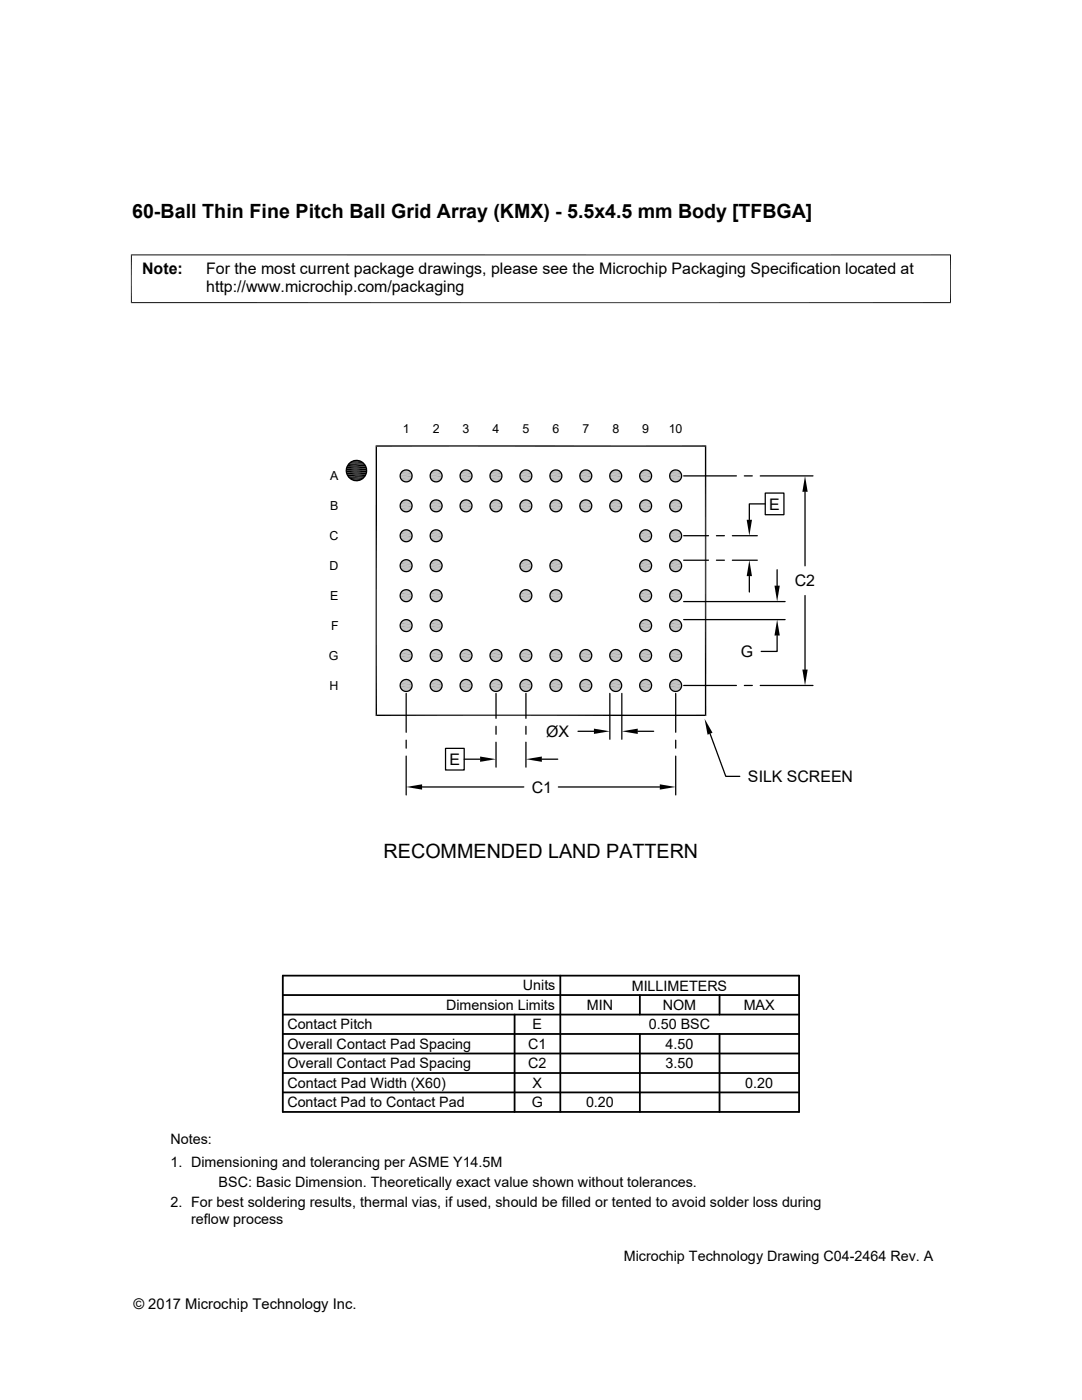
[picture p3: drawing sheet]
<svg xmlns="http://www.w3.org/2000/svg" width="216mm" height="279mm" viewBox="0 0 216 279" stroke-linecap="round" stroke-linejoin="round" font-family="sans-serif">
<defs><g id="words">
<g font-size="3.9">
<text x="26.4" y="43.5">60-Ball Thin Fine Pitch Ball Grid Array (KMX) - 5.5x4.5 mm Body [TFBGA]</text>
<text x="76.5" y="171.1">RECOMMENDED LAND PATTERN</text>
</g>
<g font-size="3.2">
<text x="28.4" y="54.6">Note:</text>
<text x="41.1" y="54.6">For the most current package drawings, please see the Microchip Packaging Specification located at</text>
<text x="41.1" y="58.3">http://www.microchip.com/packaging</text>
<text x="153.5" y="101.7">E</text>
<text x="158.6" y="117">C2</text>
<text x="147.8" y="131.1">G</text>
<text x="109" y="147">ØX</text>
<text x="89.7" y="152.7">E</text>
<text x="106.1" y="158.2">C1</text>
<text x="149.2" y="156.1">SILK SCREEN</text>
</g>
<g font-size="2.9">
<text x="104.3" y="197.7">Units</text>
<text x="126" y="197.7">MILLIMETERS</text>
<text x="89" y="201.6">Dimension Limits</text>
<text x="117.1" y="201.6">MIN</text>
<text x="132.3" y="201.6">NOM</text>
<text x="148.4" y="201.6">MAX</text>
<text x="57.3" y="209.3">Overall Contact Pad Spacing</text>
<text x="57.3" y="205.4">Contact Pitch</text>
<text x="105.4" y="209.3">C1</text>
<text x="106.3" y="205.4">E</text>
<text x="129.5" y="205.4">0.50 BSC</text>
<text x="132.8" y="209.3">4.50</text>
<text x="57.3" y="213.2">Overall Contact Pad Spacing</text>
<text x="105.4" y="213.2">C2</text>
<text x="132.8" y="213.2">3.50</text>
<text x="57.3" y="217.1">Contact Pad Width (X60)</text>
<text x="57.3" y="221">Contact Pad to Contact Pad</text>
<text x="106.1" y="221">G</text>
<text x="106.3" y="217.1">X</text>
<text x="116.9" y="221">0.20</text>
<text x="148.7" y="217.1">0.20</text>
<text x="34" y="232.9">1. Dimensioning and tolerancing per ASME Y14.5M</text>
<text x="34" y="228.3">Notes:</text>
<text x="43.6" y="236.9">BSC: Basic Dimension. Theoretically exact value shown without tolerances.</text>
<text x="34" y="241">2. For best soldering results, thermal vias, if used, should be filled or tented to avoid solder loss during</text>
<text x="38.1" y="244.3">reflow process</text>
<text x="124.5" y="251.7">Microchip Technology Drawing C04-2464 Rev. A</text>
<text x="26.6" y="261.3">© 2017 Microchip Technology Inc.</text>
</g>
<g font-size="2.5">
<text x="80.4" y="86.4">1</text>
<text x="86.3" y="86.4">2</text>
<text x="92.3" y="86.4">3</text>
<text x="98.3" y="86.4">4</text>
<text x="104.3" y="86.4">5</text>
<text x="110.2" y="86.4">6</text>
<text x="116.2" y="86.4">7</text>
<text x="122.2" y="86.4">8</text>
<text x="128.2" y="86.4">9</text>
<text x="133.4" y="86.4">10</text>
<text x="65.9" y="95.9">A</text>
<text x="65.9" y="101.8">B</text>
<text x="65.8" y="107.8">C</text>
<text x="65.8" y="113.8">D</text>
<text x="65.9" y="119.8">E</text>
<text x="66.1" y="125.7">F</text>
<text x="65.6" y="131.7">G</text>
<text x="65.8" y="137.7">H</text>
</g>
</g></defs>
<g fill="#b3b3b3">
<path d="M80.7 93.8h.7z"/>
<path d="M86.7 93.8h.6z"/>
<path d="M92.7 93.8h.6z"/>
<path d="M98.7 93.8h.6z"/>
<path d="M104.6 93.8h.6z"/>
<path d="M110.6 93.8h.6z"/>
<path d="M116.6 93.8h.6z"/>
<path d="M122.6 93.8h.6z"/>
<path d="M128.5 93.8h.6z"/>
<path d="M134.5 93.8h.6z"/>
<path d="M134.2 93.9l.3-.1 .9 .1z"/>
<path d="M134.5 93.8l.9 .1z"/>
<path d="M128.2 93.9l.3-.1 .9 .1z"/>
<path d="M128.5 93.8l.9 .1z"/>
<path d="M122.3 93.9l.3-.1 .9 .1z"/>
<path d="M122.6 93.8l.9 .1z"/>
<path d="M116.3 93.9l.3-.1 .9 .1z"/>
<path d="M116.6 93.8l.9 .1z"/>
<path d="M110.3 93.9l.3-.1 .9 .1z"/>
<path d="M110.6 93.8l.9 .1z"/>
<path d="M104.4 93.9l.2-.1 .9 .1z"/>
<path d="M104.6 93.8l.9 .1z"/>
<path d="M98.4 93.9l.3-.1 .9 .1z"/>
<path d="M98.7 93.8l.9 .1z"/>
<path d="M92.4 93.9l.3-.1 .9 .1z"/>
<path d="M92.7 93.8l.9 .1z"/>
<path d="M86.4 93.9l.3-.1 .9 .1z"/>
<path d="M86.7 93.8l.9 .1z"/>
<path d="M80.5 93.9l.2-.1 .9 .1z"/>
<path d="M80.7 93.8l.9 .1z"/>
<path d="M134 94.1l.2-.2 1.5 .2z"/>
<path d="M134.2 93.9h1.2l.3 .2z"/>
<path d="M128 94.1l.2-.2 1.5 .2z"/>
<path d="M128.2 93.9h1.2l.3 .2z"/>
<path d="M122 94.1l.3-.2 1.4 .2z"/>
<path d="M122.3 93.9h1.2l.2 .2z"/>
<path d="M116 94.1l.3-.2 1.4 .2z"/>
<path d="M116.3 93.9h1.2l.2 .2z"/>
<path d="M110.1 94.1l.2-.2 1.5 .2z"/>
<path d="M110.3 93.9h1.2l.3 .2z"/>
<path d="M104.1 94.1l.3-.2 1.4 .2z"/>
<path d="M104.4 93.9h1.1l.3 .2z"/>
<path d="M98.1 94.1l.3-.2 1.4 .2z"/>
<path d="M98.4 93.9h1.2l.2 .2z"/>
<path d="M92.1 94.1l.3-.2 1.4 .2z"/>
<path d="M92.4 93.9h1.2l.2 .2z"/>
<path d="M86.2 94.1l.2-.2 1.5 .2z"/>
<path d="M86.4 93.9h1.2l.3 .2z"/>
<path d="M80.2 94.1l.3-.2 1.4 .2z"/>
<path d="M80.5 93.9h1.1l.3 .2z"/>
</g>
<path d="M133.8 94.3h2" fill="none" stroke="#b3b3b3" stroke-width=".25"/>
<path d="M134 94.1h1.7l.1 .3z" fill="#b3b3b3"/>
<path d="M127.8 94.3h2.1" fill="none" stroke="#b3b3b3" stroke-width=".25"/>
<path d="M128 94.1h1.7l.2 .3z" fill="#b3b3b3"/>
<path d="M121.8 94.3h2.1" fill="none" stroke="#b3b3b3" stroke-width=".25"/>
<path d="M122 94.1h1.7l.2 .3z" fill="#b3b3b3"/>
<path d="M115.8 94.3h2.1" fill="none" stroke="#b3b3b3" stroke-width=".25"/>
<path d="M116 94.1h1.7l.2 .3z" fill="#b3b3b3"/>
<path d="M109.9 94.3h2.1" fill="none" stroke="#b3b3b3" stroke-width=".25"/>
<path d="M110.1 94.1h1.7l.2 .3z" fill="#b3b3b3"/>
<path d="M103.9 94.3h2.1" fill="none" stroke="#b3b3b3" stroke-width=".25"/>
<path d="M104.1 94.1h1.7l.2 .3z" fill="#b3b3b3"/>
<path d="M97.9 94.3h2.1" fill="none" stroke="#b3b3b3" stroke-width=".25"/>
<path d="M98.1 94.1h1.7l.2 .3z" fill="#b3b3b3"/>
<path d="M92 94.3h2" fill="none" stroke="#b3b3b3" stroke-width=".25"/>
<path d="M92.1 94.1h1.7l.2 .3z" fill="#b3b3b3"/>
<path d="M86 94.3h2.1" fill="none" stroke="#b3b3b3" stroke-width=".25"/>
<path d="M86.2 94.1h1.7l.2 .3z" fill="#b3b3b3"/>
<path d="M80 94.3h2.1" fill="none" stroke="#b3b3b3" stroke-width=".25"/>
<path d="M80.2 94.1h1.7l.2 .3z" fill="#b3b3b3"/>
<g fill="none" stroke="#b3b3b3" stroke-width=".28">
<path d="M79.9 95.4h2.3M79.9 94.5h2.3M85.9 95.4h2.3M85.9 94.5h2.3M91.8 95.4h2.3M91.8 94.5h2.3M97.8 94.5h2.3M97.8 95.4h2.3M103.8 95.4h2.3M103.8 94.5h2.3M109.8 94.5h2.3M109.8 95.4h2.3"/>
<path d="M115.7 95.4h2.3M115.7 94.5h2.3M121.7 94.5h2.3M121.7 95.4h2.3M127.7 94.5h2.3M127.7 95.4h2.3M133.7 95.4h2.3M133.7 94.5h2.3"/>
</g>
<g fill="none" stroke="#b3b3b3" stroke-width=".32">
<path d="M79.8 94.8h2.4M79.8 95.1h2.4M85.8 94.8h2.4M85.8 95.1h2.4M91.8 94.8h2.4M91.8 95.1h2.4M97.8 94.8h2.4M97.8 95.1h2.4M103.7 94.8h2.4M103.7 95.1h2.4M109.7 94.8h2.4M109.7 95.1h2.4"/>
<path d="M115.7 94.8h2.4M115.7 95.1h2.4M121.7 94.8h2.4M121.7 95.1h2.4M127.6 95.1h2.4M127.6 94.8h2.4M133.6 94.8h2.4M133.6 95.1h2.4"/>
</g>
<path d="M133.8 95.6l1.9 .2h-1.7z" fill="#b3b3b3"/>
<path d="M133.8 95.7h2" fill="none" stroke="#b3b3b3" stroke-width=".25"/>
<path d="M127.8 95.6l1.9 .2h-1.7z" fill="#b3b3b3"/>
<path d="M127.8 95.7h2.1" fill="none" stroke="#b3b3b3" stroke-width=".25"/>
<path d="M121.8 95.6l1.9 .2h-1.7z" fill="#b3b3b3"/>
<path d="M121.8 95.7h2.1" fill="none" stroke="#b3b3b3" stroke-width=".25"/>
<path d="M115.8 95.6l1.9 .2h-1.7z" fill="#b3b3b3"/>
<path d="M115.8 95.7h2.1" fill="none" stroke="#b3b3b3" stroke-width=".25"/>
<path d="M109.9 95.6l1.9 .2h-1.7z" fill="#b3b3b3"/>
<path d="M109.9 95.7h2.1" fill="none" stroke="#b3b3b3" stroke-width=".25"/>
<path d="M103.9 95.6l1.9 .2h-1.7z" fill="#b3b3b3"/>
<path d="M103.9 95.7h2.1" fill="none" stroke="#b3b3b3" stroke-width=".25"/>
<path d="M97.9 95.6l1.9 .2h-1.7z" fill="#b3b3b3"/>
<path d="M97.9 95.7h2.1" fill="none" stroke="#b3b3b3" stroke-width=".25"/>
<path d="M92 95.6l1.8 .2h-1.7z" fill="#b3b3b3"/>
<path d="M92 95.7h2" fill="none" stroke="#b3b3b3" stroke-width=".25"/>
<path d="M86 95.6l1.9 .2h-1.7z" fill="#b3b3b3"/>
<path d="M86 95.7h2.1" fill="none" stroke="#b3b3b3" stroke-width=".25"/>
<path d="M80 95.6l1.9 .2h-1.7z" fill="#b3b3b3"/>
<path d="M80 95.7h2.1" fill="none" stroke="#b3b3b3" stroke-width=".25"/>
<g fill="#b3b3b3">
<path d="M134 95.8l1.4 .2h-1.2z"/>
<path d="M134 95.8h1.7l-.3 .2z"/>
<path d="M128 95.8l1.4 .2h-1.2z"/>
<path d="M128 95.8h1.7l-.3 .2z"/>
<path d="M122 95.8l1.5 .2h-1.2z"/>
<path d="M122 95.8h1.7l-.2 .2z"/>
<path d="M116 95.8l1.5 .2h-1.2z"/>
<path d="M116 95.8h1.7l-.2 .2z"/>
<path d="M110.1 95.8l1.4 .2h-1.2z"/>
<path d="M110.1 95.8h1.7l-.3 .2z"/>
<path d="M104.1 95.8l1.4 .2h-1.1z"/>
<path d="M104.1 95.8h1.7l-.3 .2z"/>
<path d="M98.1 95.8l1.5 .2h-1.2z"/>
<path d="M98.1 95.8h1.7l-.2 .2z"/>
<path d="M92.1 95.8l1.5 .2h-1.2z"/>
<path d="M92.1 95.8h1.7l-.2 .2z"/>
<path d="M86.2 95.8l1.4 .2h-1.2z"/>
<path d="M86.2 95.8h1.7l-.3 .2z"/>
<path d="M80.2 95.8l1.4 .2h-1.1z"/>
<path d="M80.2 95.8h1.7l-.3 .2z"/>
<path d="M80.7 96.1h.7z"/>
<path d="M86.7 96.1h.6z"/>
<path d="M92.7 96.1h.6z"/>
<path d="M98.7 96.1h.6z"/>
<path d="M104.6 96.1h.6z"/>
<path d="M110.6 96.1h.6z"/>
<path d="M116.6 96.1h.6z"/>
<path d="M122.6 96.1h.6z"/>
<path d="M128.5 96.1h.6z"/>
<path d="M134.5 96.1h.6z"/>
<path d="M134.2 96l.9 .1z"/>
<path d="M134.2 96h1.2l-.3 .1z"/>
<path d="M128.2 96l.9 .1z"/>
<path d="M128.2 96h1.2l-.3 .1z"/>
<path d="M122.3 96l.9 .1z"/>
<path d="M122.3 96h1.2l-.3 .1z"/>
<path d="M116.3 96l.9 .1z"/>
<path d="M116.3 96h1.2l-.3 .1z"/>
<path d="M110.3 96l.9 .1z"/>
<path d="M110.3 96h1.2l-.3 .1z"/>
<path d="M104.4 96l.8 .1z"/>
<path d="M104.4 96h1.1l-.3 .1z"/>
<path d="M98.4 96l.9 .1z"/>
<path d="M98.4 96h1.2l-.3 .1z"/>
<path d="M92.4 96l.9 .1z"/>
<path d="M92.4 96h1.2l-.3 .1z"/>
<path d="M86.4 96l.9 .1z"/>
<path d="M86.4 96h1.2l-.3 .1z"/>
<path d="M80.5 96l.9 .1z"/>
<path d="M80.5 96h1.1l-.2 .1z"/>
<path d="M80.7 99.8h.7z"/>
<path d="M86.7 99.8h.6z"/>
<path d="M92.7 99.8h.6z"/>
<path d="M98.7 99.8h.6z"/>
<path d="M104.6 99.8h.6z"/>
<path d="M110.6 99.8h.6z"/>
<path d="M116.6 99.8h.6z"/>
<path d="M122.6 99.8h.6z"/>
<path d="M128.5 99.8h.6z"/>
<path d="M134.5 99.8h.6z"/>
<path d="M134.2 99.9l.3-.1 .9 .1z"/>
<path d="M134.5 99.8l.9 .1z"/>
<path d="M128.2 99.9l.3-.1 .9 .1z"/>
<path d="M128.5 99.8l.9 .1z"/>
<path d="M122.3 99.9l.3-.1 .9 .1z"/>
<path d="M122.6 99.8l.9 .1z"/>
<path d="M116.3 99.9l.3-.1 .9 .1z"/>
<path d="M116.6 99.8l.9 .1z"/>
<path d="M110.3 99.9l.3-.1 .9 .1z"/>
<path d="M110.6 99.8l.9 .1z"/>
<path d="M104.4 99.9l.2-.1 .9 .1z"/>
<path d="M104.6 99.8l.9 .1z"/>
<path d="M98.4 99.9l.3-.1 .9 .1z"/>
<path d="M98.7 99.8l.9 .1z"/>
<path d="M92.4 99.9l.3-.1 .9 .1z"/>
<path d="M92.7 99.8l.9 .1z"/>
<path d="M86.4 99.9l.3-.1 .9 .1z"/>
<path d="M86.7 99.8l.9 .1z"/>
<path d="M80.5 99.9l.2-.1 .9 .1z"/>
<path d="M80.7 99.8l.9 .1z"/>
<path d="M134 100.1l.2-.2 1.5 .2z"/>
<path d="M134.2 99.9h1.2l.3 .2z"/>
<path d="M128 100.1l.2-.2 1.5 .2z"/>
<path d="M128.2 99.9h1.2l.3 .2z"/>
<path d="M122 100.1l.3-.2 1.4 .2z"/>
<path d="M122.3 99.9h1.2l.2 .2z"/>
<path d="M116 100.1l.3-.2 1.4 .2z"/>
<path d="M116.3 99.9h1.2l.2 .2z"/>
<path d="M110.1 100.1l.2-.2 1.5 .2z"/>
<path d="M110.3 99.9h1.2l.3 .2z"/>
<path d="M104.1 100.1l.3-.2 1.4 .2z"/>
<path d="M104.4 99.9h1.1l.3 .2z"/>
<path d="M98.1 100.1l.3-.2 1.4 .2z"/>
<path d="M98.4 99.9h1.2l.2 .2z"/>
<path d="M92.1 100.1l.3-.2 1.4 .2z"/>
<path d="M92.4 99.9h1.2l.2 .2z"/>
<path d="M86.2 100.1l.2-.2 1.5 .2z"/>
<path d="M86.4 99.9h1.2l.3 .2z"/>
<path d="M80.2 100.1l.3-.2 1.4 .2z"/>
<path d="M80.5 99.9h1.1l.3 .2z"/>
</g>
<path d="M133.8 100.2h2" fill="none" stroke="#b3b3b3" stroke-width=".25"/>
<path d="M134 100.1h1.7l.1 .3z" fill="#b3b3b3"/>
<path d="M127.8 100.2h2.1" fill="none" stroke="#b3b3b3" stroke-width=".25"/>
<path d="M128 100.1h1.7l.2 .3z" fill="#b3b3b3"/>
<path d="M121.8 100.2h2.1" fill="none" stroke="#b3b3b3" stroke-width=".25"/>
<path d="M122 100.1h1.7l.2 .3z" fill="#b3b3b3"/>
<path d="M115.8 100.2h2.1" fill="none" stroke="#b3b3b3" stroke-width=".25"/>
<path d="M116 100.1h1.7l.2 .3z" fill="#b3b3b3"/>
<path d="M109.9 100.2h2.1" fill="none" stroke="#b3b3b3" stroke-width=".25"/>
<path d="M110.1 100.1h1.7l.2 .3z" fill="#b3b3b3"/>
<path d="M103.9 100.2h2.1" fill="none" stroke="#b3b3b3" stroke-width=".25"/>
<path d="M104.1 100.1h1.7l.2 .3z" fill="#b3b3b3"/>
<path d="M97.9 100.2h2.1" fill="none" stroke="#b3b3b3" stroke-width=".25"/>
<path d="M98.1 100.1h1.7l.2 .3z" fill="#b3b3b3"/>
<path d="M92 100.2h2" fill="none" stroke="#b3b3b3" stroke-width=".25"/>
<path d="M92.1 100.1h1.7l.2 .3z" fill="#b3b3b3"/>
<path d="M86 100.2h2.1" fill="none" stroke="#b3b3b3" stroke-width=".25"/>
<path d="M86.2 100.1h1.7l.2 .3z" fill="#b3b3b3"/>
<path d="M80 100.2h2.1" fill="none" stroke="#b3b3b3" stroke-width=".25"/>
<path d="M80.2 100.1h1.7l.2 .3z" fill="#b3b3b3"/>
<g fill="none" stroke="#b3b3b3" stroke-width=".3">
<path d="M79.8 100.8h2.4M79.9 101.4h2.3M79.9 100.5h2.3M85.8 100.8h2.4M85.9 101.4h2.3M85.9 100.5h2.3M91.8 100.8h2.4M91.8 101.4h2.3M91.8 100.5h2.3M97.8 100.8h2.4M97.8 100.5h2.3M97.8 101.4h2.3"/>
<path d="M103.7 100.8h2.4M103.8 101.4h2.3M103.8 100.5h2.3M109.7 100.8h2.4M109.8 100.5h2.3M109.8 101.4h2.3M115.7 100.8h2.4M115.7 101.4h2.3M115.7 100.5h2.3M121.7 100.8h2.4M121.7 100.5h2.3M121.7 101.4h2.3"/>
<path d="M127.6 100.8h2.4M127.7 100.5h2.3M127.7 101.4h2.3M133.6 100.8h2.4M133.7 101.4h2.3M133.7 100.5h2.3"/>
</g>
<path d="M79.8 101.1h2.4M85.8 101.1h2.4M91.8 101.1h2.4M97.8 101.1h2.4M103.7 101.1h2.4M109.7 101.1h2.4M115.7 101.1h2.4M121.7 101.1h2.4M127.6 101.1h2.4M133.6 101.1h2.4" fill="none" stroke="#b3b3b3" stroke-width=".32"/>
<path d="M133.8 101.6l1.9 .2h-1.7z" fill="#b3b3b3"/>
<path d="M133.8 101.7h2" fill="none" stroke="#b3b3b3" stroke-width=".23"/>
<path d="M127.8 101.6l1.9 .2h-1.7z" fill="#b3b3b3"/>
<path d="M127.8 101.7h2.1" fill="none" stroke="#b3b3b3" stroke-width=".23"/>
<path d="M121.8 101.6l1.9 .2h-1.7z" fill="#b3b3b3"/>
<path d="M121.8 101.7h2.1" fill="none" stroke="#b3b3b3" stroke-width=".23"/>
<path d="M115.8 101.6l1.9 .2h-1.7z" fill="#b3b3b3"/>
<path d="M115.8 101.7h2.1" fill="none" stroke="#b3b3b3" stroke-width=".23"/>
<path d="M109.9 101.6l1.9 .2h-1.7z" fill="#b3b3b3"/>
<path d="M109.9 101.7h2.1" fill="none" stroke="#b3b3b3" stroke-width=".23"/>
<path d="M103.9 101.6l1.9 .2h-1.7z" fill="#b3b3b3"/>
<path d="M103.9 101.7h2.1" fill="none" stroke="#b3b3b3" stroke-width=".23"/>
<path d="M97.9 101.6l1.9 .2h-1.7z" fill="#b3b3b3"/>
<path d="M97.9 101.7h2.1" fill="none" stroke="#b3b3b3" stroke-width=".23"/>
<path d="M92 101.6l1.8 .2h-1.7z" fill="#b3b3b3"/>
<path d="M92 101.7h2" fill="none" stroke="#b3b3b3" stroke-width=".23"/>
<path d="M86 101.6l1.9 .2h-1.7z" fill="#b3b3b3"/>
<path d="M86 101.7h2.1" fill="none" stroke="#b3b3b3" stroke-width=".23"/>
<path d="M80 101.6l1.9 .2h-1.7z" fill="#b3b3b3"/>
<path d="M80 101.7h2.1" fill="none" stroke="#b3b3b3" stroke-width=".23"/>
<g fill="#b3b3b3">
<path d="M134 101.8l1.4 .2h-1.2z"/>
<path d="M134 101.8h1.7l-.3 .2z"/>
<path d="M128 101.8l1.4 .2h-1.2z"/>
<path d="M128 101.8h1.7l-.3 .2z"/>
<path d="M122 101.8l1.5 .2h-1.2z"/>
<path d="M122 101.8h1.7l-.2 .2z"/>
<path d="M116 101.8l1.5 .2h-1.2z"/>
<path d="M116 101.8h1.7l-.2 .2z"/>
<path d="M110.1 101.8l1.4 .2h-1.2z"/>
<path d="M110.1 101.8h1.7l-.3 .2z"/>
<path d="M104.1 101.8l1.4 .2h-1.1z"/>
<path d="M104.1 101.8h1.7l-.3 .2z"/>
<path d="M98.1 101.8l1.5 .2h-1.2z"/>
<path d="M98.1 101.8h1.7l-.2 .2z"/>
<path d="M92.1 101.8l1.5 .2h-1.2z"/>
<path d="M92.1 101.8h1.7l-.2 .2z"/>
<path d="M86.2 101.8l1.4 .2h-1.2z"/>
<path d="M86.2 101.8h1.7l-.3 .2z"/>
<path d="M80.2 101.8l1.4 .2h-1.1z"/>
<path d="M80.2 101.8h1.7l-.3 .2z"/>
<path d="M80.7 102.1h.7z"/>
<path d="M86.7 102.1h.6z"/>
<path d="M92.7 102.1h.6z"/>
<path d="M98.7 102.1h.6z"/>
<path d="M104.6 102.1h.6z"/>
<path d="M110.6 102.1h.6z"/>
<path d="M116.6 102.1h.6z"/>
<path d="M122.6 102.1h.6z"/>
<path d="M128.5 102.1h.6z"/>
<path d="M134.5 102.1h.6z"/>
<path d="M134.2 102l.9 .1z"/>
<path d="M134.2 102h1.2l-.3 .1z"/>
<path d="M128.2 102l.9 .1z"/>
<path d="M128.2 102h1.2l-.3 .1z"/>
<path d="M122.3 102l.9 .1z"/>
<path d="M122.3 102h1.2l-.3 .1z"/>
<path d="M116.3 102l.9 .1z"/>
<path d="M116.3 102h1.2l-.3 .1z"/>
<path d="M110.3 102l.9 .1z"/>
<path d="M110.3 102h1.2l-.3 .1z"/>
<path d="M104.4 102l.8 .1z"/>
<path d="M104.4 102h1.1l-.3 .1z"/>
<path d="M98.4 102l.9 .1z"/>
<path d="M98.4 102h1.2l-.3 .1z"/>
<path d="M92.4 102l.9 .1z"/>
<path d="M92.4 102h1.2l-.3 .1z"/>
<path d="M86.4 102l.9 .1z"/>
<path d="M86.4 102h1.2l-.3 .1z"/>
<path d="M80.5 102l.9 .1z"/>
<path d="M80.5 102h1.1l-.2 .1z"/>
<path d="M80.7 105.8h.7z"/>
<path d="M86.7 105.8h.6z"/>
<path d="M128.5 105.8h.6z"/>
<path d="M134.5 105.8h.6z"/>
<path d="M134.2 105.9l.3-.1 .9 .1z"/>
<path d="M134.5 105.8l.9 .1z"/>
<path d="M128.2 105.9l.3-.1 .9 .1z"/>
<path d="M128.5 105.8l.9 .1z"/>
<path d="M86.4 105.9l.3-.1 .9 .1z"/>
<path d="M86.7 105.8l.9 .1z"/>
<path d="M80.5 105.9l.2-.1 .9 .1z"/>
<path d="M80.7 105.8l.9 .1z"/>
<path d="M134 106.1l.2-.2 1.5 .2z"/>
<path d="M134.2 105.9h1.2l.3 .2z"/>
<path d="M128 106.1l.2-.2 1.5 .2z"/>
<path d="M128.2 105.9h1.2l.3 .2z"/>
<path d="M86.2 106.1l.2-.2 1.5 .2z"/>
<path d="M86.4 105.9h1.2l.3 .2z"/>
<path d="M80.2 106.1l.3-.2 1.4 .2z"/>
<path d="M80.5 105.9h1.1l.3 .2z"/>
</g>
<path d="M133.8 106.2h2" fill="none" stroke="#b3b3b3" stroke-width=".23"/>
<path d="M134 106.1h1.7l.1 .2z" fill="#b3b3b3"/>
<path d="M127.8 106.2h2.1" fill="none" stroke="#b3b3b3" stroke-width=".23"/>
<path d="M128 106.1h1.7l.2 .2z" fill="#b3b3b3"/>
<path d="M86 106.2h2.1" fill="none" stroke="#b3b3b3" stroke-width=".23"/>
<path d="M86.2 106.1h1.7l.2 .2z" fill="#b3b3b3"/>
<path d="M80 106.2h2.1" fill="none" stroke="#b3b3b3" stroke-width=".23"/>
<path d="M80.2 106.1h1.7l.2 .2z" fill="#b3b3b3"/>
<path d="M79.8 107.1h2.4M79.9 107.4h2.3M79.9 106.5h2.3M85.8 107.1h2.4M85.9 107.4h2.3M85.9 106.5h2.3M127.6 107.1h2.4M127.7 106.5h2.3M127.7 107.4h2.3M133.6 107.1h2.4M133.7 107.4h2.3M133.7 106.5h2.3" fill="none" stroke="#b3b3b3" stroke-width=".3"/>
<path d="M79.8 106.8h2.4M85.8 106.8h2.4M127.6 106.8h2.4M133.6 106.8h2.4" fill="none" stroke="#b3b3b3" stroke-width=".32"/>
<path d="M133.8 107.5l1.9 .3h-1.7z" fill="#b3b3b3"/>
<path d="M133.8 107.6h2" fill="none" stroke="#b3b3b3" stroke-width=".23"/>
<path d="M127.8 107.5l1.9 .3h-1.7z" fill="#b3b3b3"/>
<path d="M127.8 107.6h2.1" fill="none" stroke="#b3b3b3" stroke-width=".23"/>
<path d="M86 107.5l1.9 .3h-1.7z" fill="#b3b3b3"/>
<path d="M86 107.6h2.1" fill="none" stroke="#b3b3b3" stroke-width=".23"/>
<path d="M80 107.5l1.9 .3h-1.7z" fill="#b3b3b3"/>
<path d="M80 107.6h2.1" fill="none" stroke="#b3b3b3" stroke-width=".23"/>
<g fill="#b3b3b3">
<path d="M134 107.8l1.4 .1h-1.2z"/>
<path d="M134 107.8h1.7l-.3 .1z"/>
<path d="M128 107.8l1.4 .1h-1.2z"/>
<path d="M128 107.8h1.7l-.3 .1z"/>
<path d="M86.2 107.8l1.4 .1h-1.2z"/>
<path d="M86.2 107.8h1.7l-.3 .1z"/>
<path d="M80.2 107.8l1.4 .1h-1.1z"/>
<path d="M80.2 107.8h1.7l-.3 .1z"/>
<path d="M80.7 108.1h.7z"/>
<path d="M86.7 108.1h.6z"/>
<path d="M128.5 108.1h.6z"/>
<path d="M134.5 108.1h.6z"/>
<path d="M134.2 107.9l.9 .2z"/>
<path d="M134.2 107.9h1.2l-.3 .2z"/>
<path d="M128.2 107.9l.9 .2z"/>
<path d="M128.2 107.9h1.2l-.3 .2z"/>
<path d="M86.4 107.9l.9 .2z"/>
<path d="M86.4 107.9h1.2l-.3 .2z"/>
<path d="M80.5 107.9l.9 .2z"/>
<path d="M80.5 107.9h1.1l-.2 .2z"/>
<path d="M80.7 111.7h.7z"/>
<path d="M86.7 111.7h.6z"/>
<path d="M104.6 111.7h.6z"/>
<path d="M110.6 111.7h.6z"/>
<path d="M128.5 111.7h.6z"/>
<path d="M134.5 111.7h.6z"/>
<path d="M134.2 111.9l.3-.2 .9 .2z"/>
<path d="M134.5 111.7l.9 .2z"/>
<path d="M128.2 111.9l.3-.2 .9 .2z"/>
<path d="M128.5 111.7l.9 .2z"/>
<path d="M110.3 111.9l.3-.2 .9 .2z"/>
<path d="M110.6 111.7l.9 .2z"/>
<path d="M104.4 111.9l.2-.2 .9 .2z"/>
<path d="M104.6 111.7l.9 .2z"/>
<path d="M86.4 111.9l.3-.2 .9 .2z"/>
<path d="M86.7 111.7l.9 .2z"/>
<path d="M80.5 111.9l.2-.2 .9 .2z"/>
<path d="M80.7 111.7l.9 .2z"/>
<path d="M134 112.1l.2-.2 1.5 .2z"/>
<path d="M134.2 111.9h1.2l.3 .2z"/>
<path d="M128 112.1l.2-.2 1.5 .2z"/>
<path d="M128.2 111.9h1.2l.3 .2z"/>
<path d="M110.1 112.1l.2-.2 1.5 .2z"/>
<path d="M110.3 111.9h1.2l.3 .2z"/>
<path d="M104.1 112.1l.3-.2 1.4 .2z"/>
<path d="M104.4 111.9h1.1l.3 .2z"/>
<path d="M86.2 112.1l.2-.2 1.5 .2z"/>
<path d="M86.4 111.9h1.2l.3 .2z"/>
<path d="M80.2 112.1l.3-.2 1.4 .2z"/>
<path d="M80.5 111.9h1.1l.3 .2z"/>
</g>
<path d="M133.8 112.2h2" fill="none" stroke="#b3b3b3" stroke-width=".25"/>
<path d="M134 112.1h1.7l.1 .2z" fill="#b3b3b3"/>
<path d="M127.8 112.2h2.1" fill="none" stroke="#b3b3b3" stroke-width=".25"/>
<path d="M128 112.1h1.7l.2 .2z" fill="#b3b3b3"/>
<path d="M109.9 112.2h2.1" fill="none" stroke="#b3b3b3" stroke-width=".25"/>
<path d="M110.1 112.1h1.7l.2 .2z" fill="#b3b3b3"/>
<path d="M103.9 112.2h2.1" fill="none" stroke="#b3b3b3" stroke-width=".25"/>
<path d="M104.1 112.1h1.7l.2 .2z" fill="#b3b3b3"/>
<path d="M86 112.2h2.1" fill="none" stroke="#b3b3b3" stroke-width=".25"/>
<path d="M86.2 112.1h1.7l.2 .2z" fill="#b3b3b3"/>
<path d="M80 112.2h2.1" fill="none" stroke="#b3b3b3" stroke-width=".25"/>
<path d="M80.2 112.1h1.7l.2 .2z" fill="#b3b3b3"/>
<path d="M79.9 112.4h2.3M85.9 112.4h2.3M103.8 112.4h2.3M109.8 112.4h2.3M127.7 112.4h2.3M133.7 112.4h2.3" fill="none" stroke="#b3b3b3" stroke-width=".28"/>
<path d="M79.8 112.7h2.4M85.8 112.7h2.4M103.7 112.7h2.4M109.7 112.7h2.4M127.6 112.7h2.4M133.6 112.7h2.4" fill="none" stroke="#b3b3b3" stroke-width=".32"/>
<path d="M79.8 113.1h2.4M79.9 113.3h2.3M85.8 113.1h2.4M85.9 113.3h2.3M103.7 113.1h2.4M103.8 113.3h2.3M109.7 113.1h2.4M109.8 113.3h2.3M127.6 113.1h2.4M127.7 113.3h2.3M133.6 113.1h2.4M133.7 113.3h2.3" fill="none" stroke="#b3b3b3" stroke-width=".3"/>
<path d="M133.8 113.5l1.9 .2h-1.7z" fill="#b3b3b3"/>
<path d="M133.8 113.6h2" fill="none" stroke="#b3b3b3" stroke-width=".25"/>
<path d="M127.8 113.5l1.9 .2h-1.7z" fill="#b3b3b3"/>
<path d="M127.8 113.6h2.1" fill="none" stroke="#b3b3b3" stroke-width=".25"/>
<path d="M109.9 113.5l1.9 .2h-1.7z" fill="#b3b3b3"/>
<path d="M109.9 113.6h2.1" fill="none" stroke="#b3b3b3" stroke-width=".25"/>
<path d="M103.9 113.5l1.9 .2h-1.7z" fill="#b3b3b3"/>
<path d="M103.9 113.6h2.1" fill="none" stroke="#b3b3b3" stroke-width=".25"/>
<path d="M86 113.5l1.9 .2h-1.7z" fill="#b3b3b3"/>
<path d="M86 113.6h2.1" fill="none" stroke="#b3b3b3" stroke-width=".25"/>
<path d="M80 113.5l1.9 .2h-1.7z" fill="#b3b3b3"/>
<path d="M80 113.6h2.1" fill="none" stroke="#b3b3b3" stroke-width=".25"/>
<g fill="#b3b3b3">
<path d="M134 113.7l1.4 .2h-1.2z"/>
<path d="M134 113.7h1.7l-.3 .2z"/>
<path d="M128 113.7l1.4 .2h-1.2z"/>
<path d="M128 113.7h1.7l-.3 .2z"/>
<path d="M110.1 113.7l1.4 .2h-1.2z"/>
<path d="M110.1 113.7h1.7l-.3 .2z"/>
<path d="M104.1 113.7l1.4 .2h-1.1z"/>
<path d="M104.1 113.7h1.7l-.3 .2z"/>
<path d="M86.2 113.7l1.4 .2h-1.2z"/>
<path d="M86.2 113.7h1.7l-.3 .2z"/>
<path d="M80.2 113.7l1.4 .2h-1.1z"/>
<path d="M80.2 113.7h1.7l-.3 .2z"/>
<path d="M80.7 114h.7z"/>
<path d="M86.7 114h.6z"/>
<path d="M104.6 114h.6z"/>
<path d="M110.6 114h.6z"/>
<path d="M128.5 114h.6z"/>
<path d="M134.5 114h.6z"/>
<path d="M134.2 113.9l.9 .1z"/>
<path d="M134.2 113.9h1.2l-.3 .1z"/>
<path d="M128.2 113.9l.9 .1z"/>
<path d="M128.2 113.9h1.2l-.3 .1z"/>
<path d="M110.3 113.9l.9 .1z"/>
<path d="M110.3 113.9h1.2l-.3 .1z"/>
<path d="M104.4 113.9l.8 .1z"/>
<path d="M104.4 113.9h1.1l-.3 .1z"/>
<path d="M86.4 113.9l.9 .1z"/>
<path d="M86.4 113.9h1.2l-.3 .1z"/>
<path d="M80.5 113.9l.9 .1z"/>
<path d="M80.5 113.9h1.1l-.2 .1z"/>
<path d="M80.7 117.7h.7z"/>
<path d="M86.7 117.7h.6z"/>
<path d="M104.6 117.7h.6z"/>
<path d="M110.6 117.7h.6z"/>
<path d="M128.5 117.7h.6z"/>
<path d="M134.5 117.7h.6z"/>
<path d="M134.2 117.8l.3-.1 .9 .1z"/>
<path d="M134.5 117.7l.9 .1z"/>
<path d="M128.2 117.8l.3-.1 .9 .1z"/>
<path d="M128.5 117.7l.9 .1z"/>
<path d="M110.3 117.8l.3-.1 .9 .1z"/>
<path d="M110.6 117.7l.9 .1z"/>
<path d="M104.4 117.8l.2-.1 .9 .1z"/>
<path d="M104.6 117.7l.9 .1z"/>
<path d="M86.4 117.8l.3-.1 .9 .1z"/>
<path d="M86.7 117.7l.9 .1z"/>
<path d="M80.5 117.8l.2-.1 .9 .1z"/>
<path d="M80.7 117.7l.9 .1z"/>
<path d="M134 118l.2-.2 1.5 .2z"/>
<path d="M134.2 117.8h1.2l.3 .2z"/>
<path d="M128 118l.2-.2 1.5 .2z"/>
<path d="M128.2 117.8h1.2l.3 .2z"/>
<path d="M110.1 118l.2-.2 1.5 .2z"/>
<path d="M110.3 117.8h1.2l.3 .2z"/>
<path d="M104.1 118l.3-.2 1.4 .2z"/>
<path d="M104.4 117.8h1.1l.3 .2z"/>
<path d="M86.2 118l.2-.2 1.5 .2z"/>
<path d="M86.4 117.8h1.2l.3 .2z"/>
<path d="M80.2 118l.3-.2 1.4 .2z"/>
<path d="M80.5 117.8h1.1l.3 .2z"/>
</g>
<path d="M133.8 118.2h2" fill="none" stroke="#b3b3b3" stroke-width=".25"/>
<path d="M134 118h1.7l.1 .3z" fill="#b3b3b3"/>
<path d="M127.8 118.2h2.1" fill="none" stroke="#b3b3b3" stroke-width=".25"/>
<path d="M128 118h1.7l.2 .3z" fill="#b3b3b3"/>
<path d="M109.9 118.2h2.1" fill="none" stroke="#b3b3b3" stroke-width=".25"/>
<path d="M110.1 118h1.7l.2 .3z" fill="#b3b3b3"/>
<path d="M103.9 118.2h2.1" fill="none" stroke="#b3b3b3" stroke-width=".25"/>
<path d="M104.1 118h1.7l.2 .3z" fill="#b3b3b3"/>
<path d="M86 118.2h2.1" fill="none" stroke="#b3b3b3" stroke-width=".25"/>
<path d="M86.2 118h1.7l.2 .3z" fill="#b3b3b3"/>
<path d="M80 118.2h2.1" fill="none" stroke="#b3b3b3" stroke-width=".25"/>
<path d="M80.2 118h1.7l.2 .3z" fill="#b3b3b3"/>
<path d="M79.8 118.7h2.4M79.9 118.4h2.3M85.8 118.7h2.4M85.9 118.4h2.3M103.7 118.7h2.4M103.8 118.4h2.3M109.7 118.7h2.4M109.8 118.4h2.3M127.6 118.7h2.4M127.7 118.4h2.3M133.6 118.7h2.4M133.7 118.4h2.3" fill="none" stroke="#b3b3b3" stroke-width=".3"/>
<path d="M79.8 119h2.4M85.8 119h2.4M103.7 119h2.4M109.7 119h2.4M127.6 119h2.4M133.6 119h2.4" fill="none" stroke="#b3b3b3" stroke-width=".32"/>
<path d="M79.9 119.3h2.3M85.9 119.3h2.3M103.8 119.3h2.3M109.8 119.3h2.3M127.7 119.3h2.3M133.7 119.3h2.3" fill="none" stroke="#b3b3b3" stroke-width=".28"/>
<path d="M133.8 119.5l1.9 .2h-1.7z" fill="#b3b3b3"/>
<path d="M133.8 119.6h2" fill="none" stroke="#b3b3b3" stroke-width=".25"/>
<path d="M127.8 119.5l1.9 .2h-1.7z" fill="#b3b3b3"/>
<path d="M127.8 119.6h2.1" fill="none" stroke="#b3b3b3" stroke-width=".25"/>
<path d="M109.9 119.5l1.9 .2h-1.7z" fill="#b3b3b3"/>
<path d="M109.9 119.6h2.1" fill="none" stroke="#b3b3b3" stroke-width=".25"/>
<path d="M103.9 119.5l1.9 .2h-1.7z" fill="#b3b3b3"/>
<path d="M103.9 119.6h2.1" fill="none" stroke="#b3b3b3" stroke-width=".25"/>
<path d="M86 119.5l1.9 .2h-1.7z" fill="#b3b3b3"/>
<path d="M86 119.6h2.1" fill="none" stroke="#b3b3b3" stroke-width=".25"/>
<path d="M80 119.5l1.9 .2h-1.7z" fill="#b3b3b3"/>
<path d="M80 119.6h2.1" fill="none" stroke="#b3b3b3" stroke-width=".25"/>
<g fill="#b3b3b3">
<path d="M134 119.7l1.4 .2h-1.2z"/>
<path d="M134 119.7h1.7l-.3 .2z"/>
<path d="M128 119.7l1.4 .2h-1.2z"/>
<path d="M128 119.7h1.7l-.3 .2z"/>
<path d="M110.1 119.7l1.4 .2h-1.2z"/>
<path d="M110.1 119.7h1.7l-.3 .2z"/>
<path d="M104.1 119.7l1.4 .2h-1.1z"/>
<path d="M104.1 119.7h1.7l-.3 .2z"/>
<path d="M86.2 119.7l1.4 .2h-1.2z"/>
<path d="M86.2 119.7h1.7l-.3 .2z"/>
<path d="M80.2 119.7l1.4 .2h-1.1z"/>
<path d="M80.2 119.7h1.7l-.3 .2z"/>
<path d="M80.7 120h.7z"/>
<path d="M86.7 120h.6z"/>
<path d="M104.6 120h.6z"/>
<path d="M110.6 120h.6z"/>
<path d="M128.5 120h.6z"/>
<path d="M134.5 120h.6z"/>
<path d="M134.2 119.9l.9 .1z"/>
<path d="M134.2 119.9h1.2l-.3 .1z"/>
<path d="M128.2 119.9l.9 .1z"/>
<path d="M128.2 119.9h1.2l-.3 .1z"/>
<path d="M110.3 119.9l.9 .1z"/>
<path d="M110.3 119.9h1.2l-.3 .1z"/>
<path d="M104.4 119.9l.8 .1z"/>
<path d="M104.4 119.9h1.1l-.3 .1z"/>
<path d="M86.4 119.9l.9 .1z"/>
<path d="M86.4 119.9h1.2l-.3 .1z"/>
<path d="M80.5 119.9l.9 .1z"/>
<path d="M80.5 119.9h1.1l-.2 .1z"/>
<path d="M80.7 123.7h.7z"/>
<path d="M86.7 123.7h.6z"/>
<path d="M128.5 123.7h.6z"/>
<path d="M134.5 123.7h.6z"/>
<path d="M134.2 123.8l.3-.1 .9 .1z"/>
<path d="M134.5 123.7l.9 .1z"/>
<path d="M128.2 123.8l.3-.1 .9 .1z"/>
<path d="M128.5 123.7l.9 .1z"/>
<path d="M86.4 123.8l.3-.1 .9 .1z"/>
<path d="M86.7 123.7l.9 .1z"/>
<path d="M80.5 123.8l.2-.1 .9 .1z"/>
<path d="M80.7 123.7l.9 .1z"/>
<path d="M134 124l.2-.2 1.5 .2z"/>
<path d="M134.2 123.8h1.2l.3 .2z"/>
<path d="M128 124l.2-.2 1.5 .2z"/>
<path d="M128.2 123.8h1.2l.3 .2z"/>
<path d="M86.2 124l.2-.2 1.5 .2z"/>
<path d="M86.4 123.8h1.2l.3 .2z"/>
<path d="M80.2 124l.3-.2 1.4 .2z"/>
<path d="M80.5 123.8h1.1l.3 .2z"/>
</g>
<path d="M133.8 124.1h2" fill="none" stroke="#b3b3b3" stroke-width=".23"/>
<path d="M134 124h1.7l.1 .2z" fill="#b3b3b3"/>
<path d="M127.8 124.1h2.1" fill="none" stroke="#b3b3b3" stroke-width=".23"/>
<path d="M128 124h1.7l.2 .2z" fill="#b3b3b3"/>
<path d="M86 124.1h2.1" fill="none" stroke="#b3b3b3" stroke-width=".23"/>
<path d="M86.2 124h1.7l.2 .2z" fill="#b3b3b3"/>
<path d="M80 124.1h2.1" fill="none" stroke="#b3b3b3" stroke-width=".23"/>
<path d="M80.2 124h1.7l.2 .2z" fill="#b3b3b3"/>
<path d="M79.8 124.7h2.4M79.9 125.3h2.3M79.9 124.4h2.3M85.8 124.7h2.4M85.9 125.3h2.3M85.9 124.4h2.3M127.6 124.7h2.4M127.7 124.4h2.3M127.7 125.3h2.3M133.6 124.7h2.4M133.7 125.3h2.3M133.7 124.4h2.3" fill="none" stroke="#b3b3b3" stroke-width=".3"/>
<path d="M79.8 125h2.4M85.8 125h2.4M127.6 125h2.4M133.6 125h2.4" fill="none" stroke="#b3b3b3" stroke-width=".32"/>
<path d="M133.8 125.5l1.9 .2h-1.7z" fill="#b3b3b3"/>
<path d="M133.8 125.6h2" fill="none" stroke="#b3b3b3" stroke-width=".23"/>
<path d="M127.8 125.5l1.9 .2h-1.7z" fill="#b3b3b3"/>
<path d="M127.8 125.6h2.1" fill="none" stroke="#b3b3b3" stroke-width=".23"/>
<path d="M86 125.5l1.9 .2h-1.7z" fill="#b3b3b3"/>
<path d="M86 125.6h2.1" fill="none" stroke="#b3b3b3" stroke-width=".23"/>
<path d="M80 125.5l1.9 .2h-1.7z" fill="#b3b3b3"/>
<path d="M80 125.6h2.1" fill="none" stroke="#b3b3b3" stroke-width=".23"/>
<g fill="#b3b3b3">
<path d="M134 125.7l1.4 .2h-1.2z"/>
<path d="M134 125.7h1.7l-.3 .2z"/>
<path d="M128 125.7l1.4 .2h-1.2z"/>
<path d="M128 125.7h1.7l-.3 .2z"/>
<path d="M86.2 125.7l1.4 .2h-1.2z"/>
<path d="M86.2 125.7h1.7l-.3 .2z"/>
<path d="M80.2 125.7l1.4 .2h-1.1z"/>
<path d="M80.2 125.7h1.7l-.3 .2z"/>
<path d="M80.7 126h.7z"/>
<path d="M86.7 126h.6z"/>
<path d="M128.5 126h.6z"/>
<path d="M134.5 126h.6z"/>
<path d="M134.2 125.9l.9 .1z"/>
<path d="M134.2 125.9h1.2l-.3 .1z"/>
<path d="M128.2 125.9l.9 .1z"/>
<path d="M128.2 125.9h1.2l-.3 .1z"/>
<path d="M86.4 125.9l.9 .1z"/>
<path d="M86.4 125.9h1.2l-.3 .1z"/>
<path d="M80.5 125.9l.9 .1z"/>
<path d="M80.5 125.9h1.1l-.2 .1z"/>
<path d="M80.7 129.7h.7z"/>
<path d="M86.7 129.7h.6z"/>
<path d="M92.7 129.7h.6z"/>
<path d="M98.7 129.7h.6z"/>
<path d="M104.6 129.7h.6z"/>
<path d="M110.6 129.7h.6z"/>
<path d="M116.6 129.7h.6z"/>
<path d="M122.6 129.7h.6z"/>
<path d="M128.5 129.7h.6z"/>
<path d="M134.5 129.7h.6z"/>
<path d="M134.2 129.8l.3-.1 .9 .1z"/>
<path d="M134.5 129.7l.9 .1z"/>
<path d="M128.2 129.8l.3-.1 .9 .1z"/>
<path d="M128.5 129.7l.9 .1z"/>
<path d="M122.3 129.8l.3-.1 .9 .1z"/>
<path d="M122.6 129.7l.9 .1z"/>
<path d="M116.3 129.8l.3-.1 .9 .1z"/>
<path d="M116.6 129.7l.9 .1z"/>
<path d="M110.3 129.8l.3-.1 .9 .1z"/>
<path d="M110.6 129.7l.9 .1z"/>
<path d="M104.4 129.8l.2-.1 .9 .1z"/>
<path d="M104.6 129.7l.9 .1z"/>
<path d="M98.4 129.8l.3-.1 .9 .1z"/>
<path d="M98.7 129.7l.9 .1z"/>
<path d="M92.4 129.8l.3-.1 .9 .1z"/>
<path d="M92.7 129.7l.9 .1z"/>
<path d="M86.4 129.8l.3-.1 .9 .1z"/>
<path d="M86.7 129.7l.9 .1z"/>
<path d="M80.5 129.8l.2-.1 .9 .1z"/>
<path d="M80.7 129.7l.9 .1z"/>
<path d="M134 130l.2-.2 1.5 .2z"/>
<path d="M134.2 129.8h1.2l.3 .2z"/>
<path d="M128 130l.2-.2 1.5 .2z"/>
<path d="M128.2 129.8h1.2l.3 .2z"/>
<path d="M122 130l.3-.2 1.4 .2z"/>
<path d="M122.3 129.8h1.2l.2 .2z"/>
<path d="M116 130l.3-.2 1.4 .2z"/>
<path d="M116.3 129.8h1.2l.2 .2z"/>
<path d="M110.1 130l.2-.2 1.5 .2z"/>
<path d="M110.3 129.8h1.2l.3 .2z"/>
<path d="M104.1 130l.3-.2 1.4 .2z"/>
<path d="M104.4 129.8h1.1l.3 .2z"/>
<path d="M98.1 130l.3-.2 1.4 .2z"/>
<path d="M98.4 129.8h1.2l.2 .2z"/>
<path d="M92.1 130l.3-.2 1.4 .2z"/>
<path d="M92.4 129.8h1.2l.2 .2z"/>
<path d="M86.2 130l.2-.2 1.5 .2z"/>
<path d="M86.4 129.8h1.2l.3 .2z"/>
<path d="M80.2 130l.3-.2 1.4 .2z"/>
<path d="M80.5 129.8h1.1l.3 .2z"/>
</g>
<path d="M133.8 130.1h2" fill="none" stroke="#b3b3b3" stroke-width=".23"/>
<path d="M134 130h1.7l.1 .2z" fill="#b3b3b3"/>
<path d="M127.8 130.1h2.1" fill="none" stroke="#b3b3b3" stroke-width=".23"/>
<path d="M128 130h1.7l.2 .2z" fill="#b3b3b3"/>
<path d="M121.8 130.1h2.1" fill="none" stroke="#b3b3b3" stroke-width=".23"/>
<path d="M122 130h1.7l.2 .2z" fill="#b3b3b3"/>
<path d="M115.8 130.1h2.1" fill="none" stroke="#b3b3b3" stroke-width=".23"/>
<path d="M116 130h1.7l.2 .2z" fill="#b3b3b3"/>
<path d="M109.9 130.1h2.1" fill="none" stroke="#b3b3b3" stroke-width=".23"/>
<path d="M110.1 130h1.7l.2 .2z" fill="#b3b3b3"/>
<path d="M103.9 130.1h2.1" fill="none" stroke="#b3b3b3" stroke-width=".23"/>
<path d="M104.1 130h1.7l.2 .2z" fill="#b3b3b3"/>
<path d="M97.9 130.1h2.1" fill="none" stroke="#b3b3b3" stroke-width=".23"/>
<path d="M98.1 130h1.7l.2 .2z" fill="#b3b3b3"/>
<path d="M92 130.1h2" fill="none" stroke="#b3b3b3" stroke-width=".23"/>
<path d="M92.1 130h1.7l.2 .2z" fill="#b3b3b3"/>
<path d="M86 130.1h2.1" fill="none" stroke="#b3b3b3" stroke-width=".23"/>
<path d="M86.2 130h1.7l.2 .2z" fill="#b3b3b3"/>
<path d="M80 130.1h2.1" fill="none" stroke="#b3b3b3" stroke-width=".23"/>
<path d="M80.2 130h1.7l.2 .2z" fill="#b3b3b3"/>
<g fill="none" stroke="#b3b3b3" stroke-width=".3">
<path d="M79.8 131h2.4M79.9 131.3h2.3M79.9 130.4h2.3M85.8 131h2.4M85.9 131.3h2.3M85.9 130.4h2.3M91.8 131h2.4M91.8 131.3h2.3M91.8 130.4h2.3M97.8 131h2.4M97.8 130.4h2.3M97.8 131.3h2.3"/>
<path d="M103.7 131h2.4M103.8 131.3h2.3M103.8 130.4h2.3M109.7 131h2.4M109.8 130.4h2.3M109.8 131.3h2.3M115.7 131h2.4M115.7 131.3h2.3M115.7 130.4h2.3M121.7 131h2.4M121.7 130.4h2.3M121.7 131.3h2.3"/>
<path d="M127.6 131h2.4M127.7 130.4h2.3M127.7 131.3h2.3M133.6 131h2.4M133.7 131.3h2.3M133.7 130.4h2.3"/>
</g>
<path d="M79.8 130.7h2.4M85.8 130.7h2.4M91.8 130.7h2.4M97.8 130.7h2.4M103.7 130.7h2.4M109.7 130.7h2.4M115.7 130.7h2.4M121.7 130.7h2.4M127.6 130.7h2.4M133.6 130.7h2.4" fill="none" stroke="#b3b3b3" stroke-width=".32"/>
<path d="M133.8 131.4l1.9 .3h-1.7z" fill="#b3b3b3"/>
<path d="M133.8 131.6h2" fill="none" stroke="#b3b3b3" stroke-width=".25"/>
<path d="M127.8 131.4l1.9 .3h-1.7z" fill="#b3b3b3"/>
<path d="M127.8 131.6h2.1" fill="none" stroke="#b3b3b3" stroke-width=".25"/>
<path d="M121.8 131.4l1.9 .3h-1.7z" fill="#b3b3b3"/>
<path d="M121.8 131.6h2.1" fill="none" stroke="#b3b3b3" stroke-width=".25"/>
<path d="M115.8 131.4l1.9 .3h-1.7z" fill="#b3b3b3"/>
<path d="M115.8 131.6h2.1" fill="none" stroke="#b3b3b3" stroke-width=".25"/>
<path d="M109.9 131.4l1.9 .3h-1.7z" fill="#b3b3b3"/>
<path d="M109.9 131.6h2.1" fill="none" stroke="#b3b3b3" stroke-width=".25"/>
<path d="M103.9 131.4l1.9 .3h-1.7z" fill="#b3b3b3"/>
<path d="M103.9 131.6h2.1" fill="none" stroke="#b3b3b3" stroke-width=".25"/>
<path d="M97.9 131.4l1.9 .3h-1.7z" fill="#b3b3b3"/>
<path d="M97.9 131.6h2.1" fill="none" stroke="#b3b3b3" stroke-width=".25"/>
<path d="M92 131.4l1.8 .3h-1.7z" fill="#b3b3b3"/>
<path d="M92 131.6h2" fill="none" stroke="#b3b3b3" stroke-width=".25"/>
<path d="M86 131.4l1.9 .3h-1.7z" fill="#b3b3b3"/>
<path d="M86 131.6h2.1" fill="none" stroke="#b3b3b3" stroke-width=".25"/>
<path d="M80 131.4l1.9 .3h-1.7z" fill="#b3b3b3"/>
<path d="M80 131.6h2.1" fill="none" stroke="#b3b3b3" stroke-width=".25"/>
<g fill="#b3b3b3">
<path d="M134 131.7l1.4 .2h-1.2z"/>
<path d="M134 131.7h1.7l-.3 .2z"/>
<path d="M128 131.7l1.4 .2h-1.2z"/>
<path d="M128 131.7h1.7l-.3 .2z"/>
<path d="M122 131.7l1.5 .2h-1.2z"/>
<path d="M122 131.7h1.7l-.2 .2z"/>
<path d="M116 131.7l1.5 .2h-1.2z"/>
<path d="M116 131.7h1.7l-.2 .2z"/>
<path d="M110.1 131.7l1.4 .2h-1.2z"/>
<path d="M110.1 131.7h1.7l-.3 .2z"/>
<path d="M104.1 131.7l1.4 .2h-1.1z"/>
<path d="M104.1 131.7h1.7l-.3 .2z"/>
<path d="M98.1 131.7l1.5 .2h-1.2z"/>
<path d="M98.1 131.7h1.7l-.2 .2z"/>
<path d="M92.1 131.7l1.5 .2h-1.2z"/>
<path d="M92.1 131.7h1.7l-.2 .2z"/>
<path d="M86.2 131.7l1.4 .2h-1.2z"/>
<path d="M86.2 131.7h1.7l-.3 .2z"/>
<path d="M80.2 131.7l1.4 .2h-1.1z"/>
<path d="M80.2 131.7h1.7l-.3 .2z"/>
<path d="M80.7 132h.7z"/>
<path d="M86.7 132h.6z"/>
<path d="M92.7 132h.6z"/>
<path d="M98.7 132h.6z"/>
<path d="M104.6 132h.6z"/>
<path d="M110.6 132h.6z"/>
<path d="M116.6 132h.6z"/>
<path d="M122.6 132h.6z"/>
<path d="M128.5 132h.6z"/>
<path d="M134.5 132h.6z"/>
<path d="M134.2 131.9l.9 .1z"/>
<path d="M134.2 131.9h1.2l-.3 .1z"/>
<path d="M128.2 131.9l.9 .1z"/>
<path d="M128.2 131.9h1.2l-.3 .1z"/>
<path d="M122.3 131.9l.9 .1z"/>
<path d="M122.3 131.9h1.2l-.3 .1z"/>
<path d="M116.3 131.9l.9 .1z"/>
<path d="M116.3 131.9h1.2l-.3 .1z"/>
<path d="M110.3 131.9l.9 .1z"/>
<path d="M110.3 131.9h1.2l-.3 .1z"/>
<path d="M104.4 131.9l.8 .1z"/>
<path d="M104.4 131.9h1.1l-.3 .1z"/>
<path d="M98.4 131.9l.9 .1z"/>
<path d="M98.4 131.9h1.2l-.3 .1z"/>
<path d="M92.4 131.9l.9 .1z"/>
<path d="M92.4 131.9h1.2l-.3 .1z"/>
<path d="M86.4 131.9l.9 .1z"/>
<path d="M86.4 131.9h1.2l-.3 .1z"/>
<path d="M80.5 131.9l.9 .1z"/>
<path d="M80.5 131.9h1.1l-.2 .1z"/>
<path d="M80.7 135.6h.7z"/>
<path d="M86.7 135.6h.6z"/>
<path d="M92.7 135.6h.6z"/>
<path d="M98.7 135.6h.6z"/>
<path d="M104.6 135.6h.6z"/>
<path d="M110.6 135.6h.6z"/>
<path d="M116.6 135.6h.6z"/>
<path d="M122.6 135.6h.6z"/>
<path d="M128.5 135.6h.6z"/>
<path d="M134.5 135.6h.6z"/>
<path d="M134.2 135.8l.3-.2 .9 .2z"/>
<path d="M134.5 135.6l.9 .2z"/>
<path d="M128.2 135.8l.3-.2 .9 .2z"/>
<path d="M128.5 135.6l.9 .2z"/>
<path d="M122.3 135.8l.3-.2 .9 .2z"/>
<path d="M122.6 135.6l.9 .2z"/>
<path d="M116.3 135.8l.3-.2 .9 .2z"/>
<path d="M116.6 135.6l.9 .2z"/>
<path d="M110.3 135.8l.3-.2 .9 .2z"/>
<path d="M110.6 135.6l.9 .2z"/>
<path d="M104.4 135.8l.2-.2 .9 .2z"/>
<path d="M104.6 135.6l.9 .2z"/>
<path d="M98.4 135.8l.3-.2 .9 .2z"/>
<path d="M98.7 135.6l.9 .2z"/>
<path d="M92.4 135.8l.3-.2 .9 .2z"/>
<path d="M92.7 135.6l.9 .2z"/>
<path d="M86.4 135.8l.3-.2 .9 .2z"/>
<path d="M86.7 135.6l.9 .2z"/>
<path d="M80.5 135.8l.2-.2 .9 .2z"/>
<path d="M80.7 135.6l.9 .2z"/>
<path d="M134 136l.2-.2 1.5 .2z"/>
<path d="M134.2 135.8h1.2l.3 .2z"/>
<path d="M128 136l.2-.2 1.5 .2z"/>
<path d="M128.2 135.8h1.2l.3 .2z"/>
<path d="M122 136l.3-.2 1.4 .2z"/>
<path d="M122.3 135.8h1.2l.2 .2z"/>
<path d="M116 136l.3-.2 1.4 .2z"/>
<path d="M116.3 135.8h1.2l.2 .2z"/>
<path d="M110.1 136l.2-.2 1.5 .2z"/>
<path d="M110.3 135.8h1.2l.3 .2z"/>
<path d="M104.1 136l.3-.2 1.4 .2z"/>
<path d="M104.4 135.8h1.1l.3 .2z"/>
<path d="M98.1 136l.3-.2 1.4 .2z"/>
<path d="M98.4 135.8h1.2l.2 .2z"/>
<path d="M92.1 136l.3-.2 1.4 .2z"/>
<path d="M92.4 135.8h1.2l.2 .2z"/>
<path d="M86.2 136l.2-.2 1.5 .2z"/>
<path d="M86.4 135.8h1.2l.3 .2z"/>
<path d="M80.2 136l.3-.2 1.4 .2z"/>
<path d="M80.5 135.8h1.1l.3 .2z"/>
</g>
<path d="M133.8 136.1h2" fill="none" stroke="#b3b3b3" stroke-width=".25"/>
<path d="M134 136h1.7l.1 .2z" fill="#b3b3b3"/>
<path d="M127.8 136.1h2.1" fill="none" stroke="#b3b3b3" stroke-width=".25"/>
<path d="M128 136h1.7l.2 .2z" fill="#b3b3b3"/>
<path d="M121.8 136.1h2.1" fill="none" stroke="#b3b3b3" stroke-width=".25"/>
<path d="M122 136h1.7l.2 .2z" fill="#b3b3b3"/>
<path d="M115.8 136.1h2.1" fill="none" stroke="#b3b3b3" stroke-width=".25"/>
<path d="M116 136h1.7l.2 .2z" fill="#b3b3b3"/>
<path d="M109.9 136.1h2.1" fill="none" stroke="#b3b3b3" stroke-width=".25"/>
<path d="M110.1 136h1.7l.2 .2z" fill="#b3b3b3"/>
<path d="M103.9 136.1h2.1" fill="none" stroke="#b3b3b3" stroke-width=".25"/>
<path d="M104.1 136h1.7l.2 .2z" fill="#b3b3b3"/>
<path d="M97.9 136.1h2.1" fill="none" stroke="#b3b3b3" stroke-width=".25"/>
<path d="M98.1 136h1.7l.2 .2z" fill="#b3b3b3"/>
<path d="M92 136.1h2" fill="none" stroke="#b3b3b3" stroke-width=".25"/>
<path d="M92.1 136h1.7l.2 .2z" fill="#b3b3b3"/>
<path d="M86 136.1h2.1" fill="none" stroke="#b3b3b3" stroke-width=".25"/>
<path d="M86.2 136h1.7l.2 .2z" fill="#b3b3b3"/>
<path d="M80 136.1h2.1" fill="none" stroke="#b3b3b3" stroke-width=".25"/>
<path d="M80.2 136h1.7l.2 .2z" fill="#b3b3b3"/>
<g fill="none" stroke="#b3b3b3" stroke-width=".28">
<path d="M79.9 137.3h2.3M79.9 136.3h2.3M85.9 137.3h2.3M85.9 136.3h2.3M91.8 137.3h2.3M91.8 136.3h2.3M97.8 136.3h2.3M97.8 137.3h2.3M103.8 137.3h2.3M103.8 136.3h2.3M109.8 136.3h2.3M109.8 137.3h2.3"/>
<path d="M115.7 137.3h2.3M115.7 136.3h2.3M121.7 136.3h2.3M121.7 137.3h2.3M127.7 136.3h2.3M127.7 137.3h2.3M133.7 137.3h2.3M133.7 136.3h2.3"/>
</g>
<g fill="none" stroke="#b3b3b3" stroke-width=".32">
<path d="M79.8 136.6h2.4M79.8 137h2.4M85.8 136.6h2.4M85.8 137h2.4M91.8 136.6h2.4M91.8 137h2.4M97.8 136.6h2.4M97.8 137h2.4M103.7 136.6h2.4M103.7 137h2.4M109.7 136.6h2.4M109.7 137h2.4"/>
<path d="M115.7 136.6h2.4M115.7 137h2.4M121.7 136.6h2.4M121.7 137h2.4M127.6 137h2.4M127.6 136.6h2.4M133.6 136.6h2.4M133.6 137h2.4"/>
</g>
<path d="M133.8 137.4l1.9 .2h-1.7z" fill="#b3b3b3"/>
<path d="M133.8 137.5h2" fill="none" stroke="#b3b3b3" stroke-width=".25"/>
<path d="M127.8 137.4l1.9 .2h-1.7z" fill="#b3b3b3"/>
<path d="M127.8 137.5h2.1" fill="none" stroke="#b3b3b3" stroke-width=".25"/>
<path d="M121.8 137.4l1.9 .2h-1.7z" fill="#b3b3b3"/>
<path d="M121.8 137.5h2.1" fill="none" stroke="#b3b3b3" stroke-width=".25"/>
<path d="M115.8 137.4l1.9 .2h-1.7z" fill="#b3b3b3"/>
<path d="M115.8 137.5h2.1" fill="none" stroke="#b3b3b3" stroke-width=".25"/>
<path d="M109.9 137.4l1.9 .2h-1.7z" fill="#b3b3b3"/>
<path d="M109.9 137.5h2.1" fill="none" stroke="#b3b3b3" stroke-width=".25"/>
<path d="M103.9 137.4l1.9 .2h-1.7z" fill="#b3b3b3"/>
<path d="M103.9 137.5h2.1" fill="none" stroke="#b3b3b3" stroke-width=".25"/>
<path d="M97.9 137.4l1.9 .2h-1.7z" fill="#b3b3b3"/>
<path d="M97.9 137.5h2.1" fill="none" stroke="#b3b3b3" stroke-width=".25"/>
<path d="M92 137.4l1.8 .2h-1.7z" fill="#b3b3b3"/>
<path d="M92 137.5h2" fill="none" stroke="#b3b3b3" stroke-width=".25"/>
<path d="M86 137.4l1.9 .2h-1.7z" fill="#b3b3b3"/>
<path d="M86 137.5h2.1" fill="none" stroke="#b3b3b3" stroke-width=".25"/>
<path d="M80 137.4l1.9 .2h-1.7z" fill="#b3b3b3"/>
<path d="M80 137.5h2.1" fill="none" stroke="#b3b3b3" stroke-width=".25"/>
<g fill="#b3b3b3">
<path d="M134 137.6l1.4 .2h-1.2z"/>
<path d="M134 137.6h1.7l-.3 .2z"/>
<path d="M128 137.6l1.4 .2h-1.2z"/>
<path d="M128 137.6h1.7l-.3 .2z"/>
<path d="M122 137.6l1.5 .2h-1.2z"/>
<path d="M122 137.6h1.7l-.2 .2z"/>
<path d="M116 137.6l1.5 .2h-1.2z"/>
<path d="M116 137.6h1.7l-.2 .2z"/>
<path d="M110.1 137.6l1.4 .2h-1.2z"/>
<path d="M110.1 137.6h1.7l-.3 .2z"/>
<path d="M104.1 137.6l1.4 .2h-1.1z"/>
<path d="M104.1 137.6h1.7l-.3 .2z"/>
<path d="M98.1 137.6l1.5 .2h-1.2z"/>
<path d="M98.1 137.6h1.7l-.2 .2z"/>
<path d="M92.1 137.6l1.5 .2h-1.2z"/>
<path d="M92.1 137.6h1.7l-.2 .2z"/>
<path d="M86.2 137.6l1.4 .2h-1.2z"/>
<path d="M86.2 137.6h1.7l-.3 .2z"/>
<path d="M80.2 137.6l1.4 .2h-1.1z"/>
<path d="M80.2 137.6h1.7l-.3 .2z"/>
<path d="M80.7 138h.7z"/>
<path d="M86.7 138h.6z"/>
<path d="M92.7 138h.6z"/>
<path d="M98.7 138h.6z"/>
<path d="M104.6 138h.6z"/>
<path d="M110.6 138h.6z"/>
<path d="M116.6 138h.6z"/>
<path d="M122.6 138h.6z"/>
<path d="M128.5 138h.6z"/>
<path d="M134.5 138h.6z"/>
<path d="M134.2 137.8l.9 .2z"/>
<path d="M134.2 137.8h1.2l-.3 .2z"/>
<path d="M128.2 137.8l.9 .2z"/>
<path d="M128.2 137.8h1.2l-.3 .2z"/>
<path d="M122.3 137.8l.9 .2z"/>
<path d="M122.3 137.8h1.2l-.3 .2z"/>
<path d="M116.3 137.8l.9 .2z"/>
<path d="M116.3 137.8h1.2l-.3 .2z"/>
<path d="M110.3 137.8l.9 .2z"/>
<path d="M110.3 137.8h1.2l-.3 .2z"/>
<path d="M104.4 137.8l.8 .2z"/>
<path d="M104.4 137.8h1.1l-.3 .2z"/>
<path d="M98.4 137.8l.9 .2z"/>
<path d="M98.4 137.8h1.2l-.3 .2z"/>
<path d="M92.4 137.8l.9 .2z"/>
<path d="M92.4 137.8h1.2l-.3 .2z"/>
<path d="M86.4 137.8l.9 .2z"/>
<path d="M86.4 137.8h1.2l-.3 .2z"/>
<path d="M80.5 137.8l.9 .2z"/>
<path d="M80.5 137.8h1.1l-.2 .2z"/>
</g>
<g fill="none" stroke="#000" stroke-width=".25">
<path d="M69.7 92.4h2.9M136.4 95h10.5M148.5 95h1.6M151.7 95h10.5M152.7 98.4h3.7v4.3h-3.7zM160.6 98.1v14.8M136.4 111.8h5M136.4 106.9h5M143 111.8h1.5M143 106.9h1.5M146.1 111.8h5M146.1 106.9h5"/>
<path d="M149.5 115v3.2M152.7 100.6h-3.2v3.1M155.1 113.7v3.2M160.6 118.9v14.7M81 138.4v7.7M99 138.4v5M104.9 138.4v5M121.7 138.4v9.1M124.1 138.4v9.1M134.8 138.4v7.7M136.4 123.7h20.3M136.4 120.1h20.3"/>
<path d="M136.4 136.8h10.5M148.5 136.8h1.6M151.7 136.8h10.5M155.1 126.8v3.2h-3.2M81 147.7v1.6M81 150.9v7.7M84.2 157.1h20.3M88.9 149.4h3.7v4.3h-3.7zM92.6 151.5h3.2M99 144.9v1.6M99 148.1v5M104.9 144.9v1.6"/>
<path d="M104.9 148.1v5M108.1 151.5h3.2M111.4 157.1h20.3M115.3 145.9h3.2M127.3 145.9h3.1M134.8 147.7v1.6M134.8 150.9v7.7M141.7 146.4l3.1 8.5h2.8"/>
<circle cx="71.1" cy="93.9" r="2.03"/>
<circle cx="81" cy="95" r="1.19"/>
<circle cx="87" cy="95" r="1.2"/>
<circle cx="93" cy="95" r="1.2"/>
<circle cx="99" cy="95" r="1.19"/>
<circle cx="104.9" cy="95" r="1.19"/>
<circle cx="110.9" cy="95" r="1.2"/>
<circle cx="116.9" cy="95" r="1.2"/>
<circle cx="122.9" cy="95" r="1.19"/>
<circle cx="128.8" cy="95" r="1.19"/>
<circle cx="134.8" cy="95" r="1.2"/>
<circle cx="81" cy="100.9" r="1.19"/>
<circle cx="81" cy="118.9" r="1.19"/>
<circle cx="81" cy="112.9" r="1.19"/>
<circle cx="81" cy="106.9" r="1.19"/>
<circle cx="87" cy="100.9" r="1.2"/>
<circle cx="87" cy="112.9" r="1.2"/>
<circle cx="87" cy="118.9" r="1.2"/>
<circle cx="87" cy="106.9" r="1.2"/>
<circle cx="93" cy="100.9" r="1.2"/>
<circle cx="99" cy="100.9" r="1.2"/>
<circle cx="104.9" cy="100.9" r="1.19"/>
<circle cx="104.9" cy="112.9" r="1.19"/>
<circle cx="104.9" cy="118.9" r="1.19"/>
<circle cx="110.9" cy="100.9" r="1.2"/>
<circle cx="110.9" cy="112.9" r="1.2"/>
<circle cx="110.9" cy="118.9" r="1.2"/>
<circle cx="116.9" cy="100.9" r="1.2"/>
<circle cx="122.9" cy="100.9" r="1.19"/>
<circle cx="128.8" cy="100.9" r="1.19"/>
<circle cx="128.8" cy="112.9" r="1.19"/>
<circle cx="128.8" cy="118.9" r="1.19"/>
<circle cx="128.8" cy="106.9" r="1.19"/>
<circle cx="134.8" cy="100.9" r="1.2"/>
<circle cx="134.8" cy="118.9" r="1.2"/>
<circle cx="134.8" cy="112.9" r="1.2"/>
<circle cx="134.8" cy="106.9" r="1.2"/>
<circle cx="81" cy="130.8" r="1.19"/>
<circle cx="81" cy="136.8" r="1.19"/>
<circle cx="81" cy="124.9" r="1.19"/>
<circle cx="87" cy="136.8" r="1.2"/>
<circle cx="87" cy="130.8" r="1.2"/>
<circle cx="87" cy="124.9" r="1.2"/>
<circle cx="93" cy="130.8" r="1.2"/>
<circle cx="93" cy="136.8" r="1.2"/>
<circle cx="99" cy="130.8" r="1.2"/>
<circle cx="99" cy="136.8" r="1.19"/>
<circle cx="104.9" cy="136.8" r="1.19"/>
<circle cx="104.9" cy="130.8" r="1.19"/>
<circle cx="110.9" cy="136.8" r="1.2"/>
<circle cx="110.9" cy="130.8" r="1.2"/>
<circle cx="116.9" cy="130.8" r="1.2"/>
<circle cx="116.9" cy="136.8" r="1.2"/>
<circle cx="122.9" cy="130.8" r="1.19"/>
<circle cx="122.9" cy="136.8" r="1.19"/>
<circle cx="128.8" cy="136.8" r="1.19"/>
<circle cx="128.8" cy="130.8" r="1.19"/>
<circle cx="128.8" cy="124.9" r="1.19"/>
<circle cx="134.8" cy="136.8" r="1.2"/>
<circle cx="134.8" cy="130.8" r="1.2"/>
<circle cx="134.8" cy="124.9" r="1.2"/>
</g>
<path d="M26.1 50.9h163.7M26.2 50.8v9.7M189.7 50.8v9.7M26.1 60.4h163.7M70 95.7h2.3M70 92.1h2.3" fill="none" stroke="#000" stroke-width=".2"/>
<g fill="#000">
<path d="M70 95.6l1.9 .2h-1.5zM70.4 92h1.5l.4 .2zM70.4 95.8l1.1 .1zM70.4 95.8h1.5l-.4 .1zM70.4 92l.3-.1 1.2 .1zM70.7 91.9l1.2 .1zM70.7 95.9h.8zM70.7 91.9h.8zM160.6 95l.6 3.1h-1.1zM149.5 111.8l.6 3.2h-1.1zM149 103.7h1.1l-.6 3.2zM154.5 116.9h1.1l-.5 3.2z"/>
<path d="M155.1 123.7l.5 3.1h-1.1zM160.1 133.6h1.1l-.6 3.2zM81 157.1l3.2-.6v1.1zM95.8 151l3.2 .5-3.2 .5zM104.9 151.5l3.2-.5v1zM118.5 145.4l3.2 .5-3.2 .6zM124.1 145.9l3.2-.5v1.1zM131.7 156.5l3.1 .6-3.1 .5zM140.6 143.4l1.6 2.8-1 .4z"/>
</g>
<path d="M69.4 92.6h3.4" fill="none" stroke="#000" stroke-width=".3"/>
<g fill="none" stroke="#000" stroke-width=".36">
<path d="M69.3 93h3.7M69.3 94.9h3.7M56.4 198.6h103M56.4 194.7h103v27.2h-103zM111.8 194.7v27.2M127.7 198.6v3.9M143.6 198.6v3.9M56.4 202.5h103M56.4 206.4h103M56.4 214.1h103M56.4 210.2h103M56.4 218h103"/>
<path d="M102.7 202.5v19.4M127.7 206.4v15.5M143.6 206.4v15.5"/>
</g>
<path d="M69.1 94.1h4.1M69.1 94.5h4M69.1 93.3h4" fill="none" stroke="#000" stroke-width=".38"/>
<path d="M69.1 93.7h4.1" fill="none" stroke="#000" stroke-width=".4"/>
<path d="M69.4 95.2h3.4" fill="none" stroke="#000" stroke-width=".32"/>
<path d="M69.7 95.5h2.9" fill="none" stroke="#000" stroke-width=".23"/>
<path d="M75.1 88.9v54M140.8 88.9v54M140.9 89h-65.9M140.9 142.8h-65.9" fill="none" stroke="#000" stroke-width=".28"/>
<use href="#words"/>
</svg>
